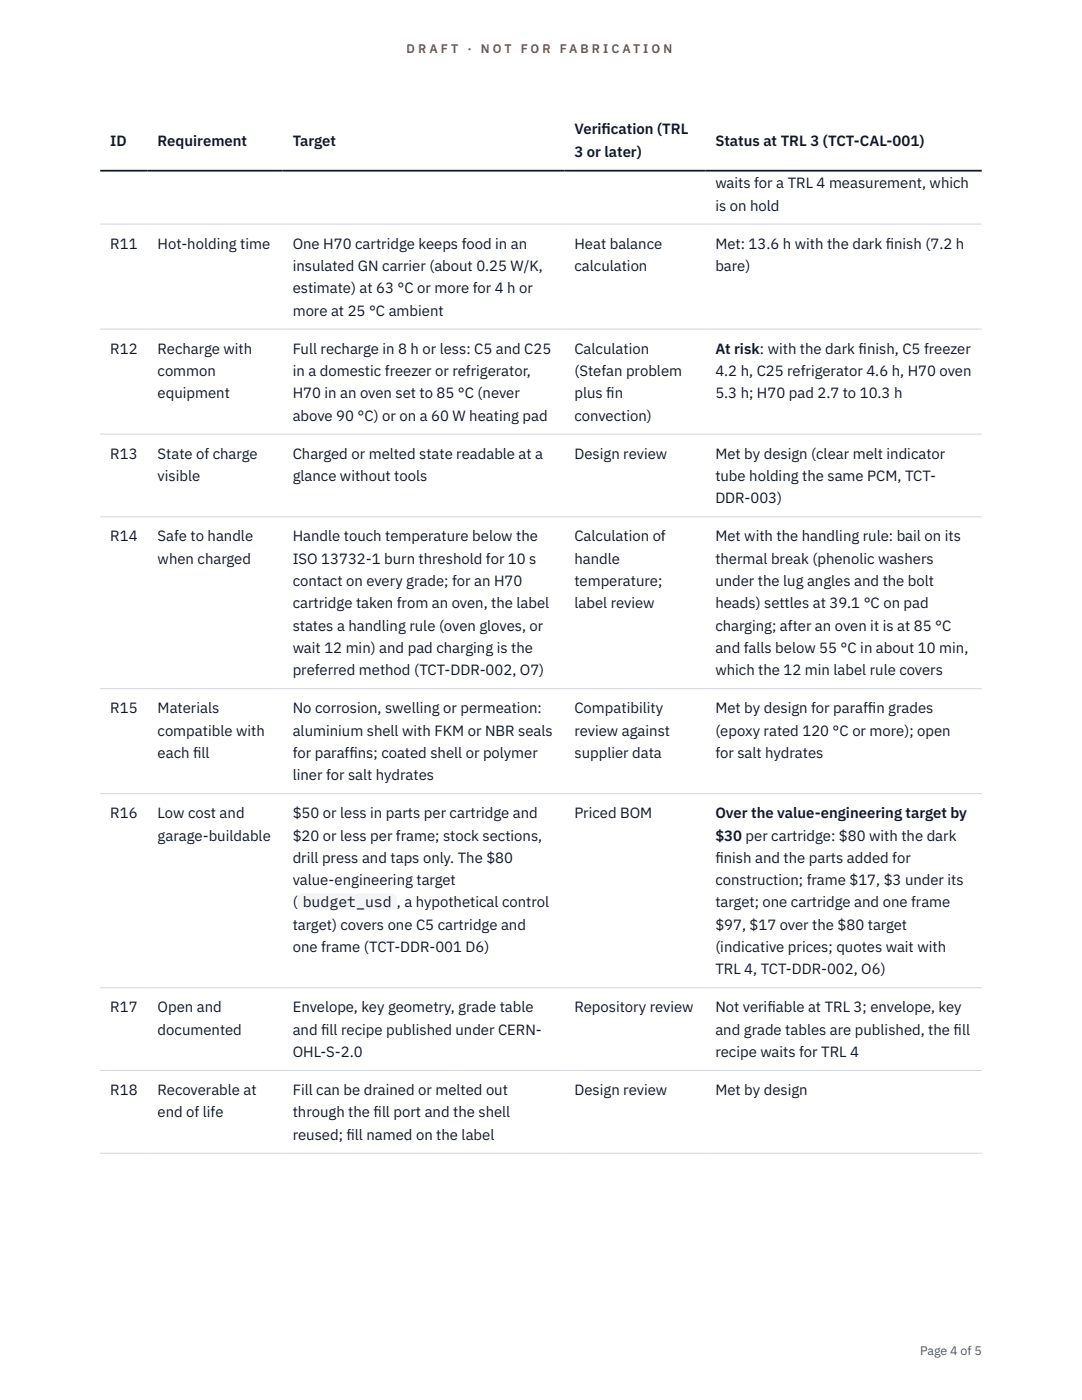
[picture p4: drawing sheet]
<svg xmlns="http://www.w3.org/2000/svg" width="216mm" height="279mm" viewBox="0 0 216 279" stroke-linecap="round" stroke-linejoin="round" font-family="sans-serif">
<defs><g id="words">
<g font-size="3" fill="#111827">
<text x="22" y="29.1">ID</text>
<text x="31.5" y="29.1">Requirement</text>
<text x="58.4" y="29.1">Target</text>
<text x="114.6" y="26.8">Verif</text>
<text x="120.1" y="26.8">ication (TRL</text>
<text x="142.7" y="29.1">Status at TRL 3 (TCT-CAL-001)</text>
<text x="114.6" y="31.3">3 or later)</text>
<text x="142.7" y="37.6">waits for a TRL 4 measurement, which</text>
<text x="142.7" y="42">is on hold</text>
<text x="22" y="49.6">R11</text>
<text x="31.5" y="49.6">Hot-holding time</text>
<text x="58.4" y="49.6">One H70 cartridge keeps food in an</text>
<text x="114.6" y="49.6">Heat balance</text>
<text x="142.7" y="49.6">Met: 13.6 h with the dark f</text>
<text x="176.7" y="49.6">inish (7.2 h</text>
<text x="58.4" y="54.1">insulated GN carrier (about 0.25 W/K,</text>
<text x="58.4" y="58.5">estimate) at 63 °C or more for 4 h or</text>
<text x="114.6" y="54.1">calculation</text>
<text x="142.7" y="54.1">bare)</text>
<text x="58.4" y="63">more at 25 °C ambient</text>
<text x="22" y="70.6">R12</text>
<text x="31.5" y="70.6">Recharge with</text>
<text x="58.4" y="70.6">Full recharge in 8 h or less: C5 and C25</text>
<text x="114.6" y="70.6">Calculation</text>
<text x="142.7" y="70.6">At risk: with the dark f</text>
<text x="171.3" y="70.6">inish, C5 freezer</text>
<text x="31.5" y="75">common</text>
<text x="58.4" y="75">in a domestic freezer or refrigerator,</text>
<text x="114.6" y="75">(Stefan problem</text>
<text x="142.7" y="75">4.2 h, C25 refrigerator 4.6 h, H70 oven</text>
<text x="31.5" y="79.5">equipment</text>
<text x="58.4" y="79.5">H70 in an oven set to 85 °C (never</text>
<text x="58.4" y="83.9">above 90 °C) or on a 60 W heating pad</text>
<text x="114.6" y="79.5">plus f</text>
<text x="114.6" y="83.9">convection)</text>
<text x="121" y="79.5">in</text>
<text x="142.7" y="79.5">5.3 h; H70 pad 2.7 to 10.3 h</text>
<text x="22" y="91.6">R13</text>
<text x="31.5" y="91.6">State of charge</text>
<text x="58.4" y="91.6">Charged or melted state readable at a</text>
<text x="114.6" y="91.6">Design review</text>
<text x="142.7" y="91.6">Met by design (clear melt indicator</text>
<text x="31.5" y="96">visible</text>
<text x="58.4" y="96">glance without tools</text>
<text x="142.7" y="96">tube holding the same PCM, TCT-</text>
<text x="142.7" y="100.4">DDR-003)</text>
<text x="22" y="108.1">R14</text>
<text x="31.5" y="108.1">Safe to handle</text>
<text x="31.5" y="112.5">when charged</text>
<text x="58.4" y="108.1">Handle touch temperature below the</text>
<text x="58.4" y="112.5">ISO 13732-1 burn threshold for 10 s</text>
<text x="114.6" y="108.1">Calculation of</text>
<text x="114.6" y="112.5">handle</text>
<text x="142.7" y="108.1">Met with the handling rule: bail on its</text>
<text x="142.7" y="112.5">thermal break (phenolic washers</text>
<text x="58.4" y="117">contact on every grade; for an H70</text>
<text x="114.6" y="117">temperature;</text>
<text x="142.7" y="117">under the lug angles and the bolt</text>
<text x="58.4" y="121.4">cartridge taken from an oven, the label</text>
<text x="58.4" y="125.8">states a handling rule (oven gloves, or</text>
<text x="114.6" y="121.4">label review</text>
<text x="142.7" y="121.4">heads) settles at 39.1 °C on pad</text>
<text x="142.7" y="125.8">charging; after an oven it is at 85 °C</text>
<text x="58.4" y="130.3">wait 12 min) and pad charging is the</text>
<text x="142.7" y="130.3">and falls below 55 °C in about 10 min,</text>
<text x="58.4" y="134.7">preferred method (TCT-DDR-002, O7)</text>
<text x="142.7" y="134.7">which the 12 min label rule covers</text>
<text x="22" y="142.4">R15</text>
<text x="31.5" y="142.4">Materials</text>
<text x="58.4" y="142.4">No corrosion, swelling or permeation:</text>
<text x="114.6" y="142.4">Compatibility</text>
<text x="142.7" y="142.4">Met by design for paraff</text>
<text x="173.2" y="142.4">in grades</text>
<text x="31.5" y="146.8">compatible with</text>
<text x="58.4" y="146.8">aluminium shell with FKM or NBR seals</text>
<text x="114.6" y="146.8">review against</text>
<text x="142.7" y="146.8">(epoxy rated 120 °C or more); open</text>
<text x="31.5" y="151.2">each f</text>
<text x="38.5" y="151.2">ill</text>
<text x="58.4" y="151.2">for paraff</text>
<text x="58.4" y="155.7">liner for salt hydrates</text>
<text x="69.7" y="151.2">ins; coated shell or polymer</text>
<text x="114.6" y="151.2">supplier data</text>
<text x="142.7" y="151.2">for salt hydrates</text>
<text x="22" y="163.3">R16</text>
<text x="31.5" y="163.3">Low cost and</text>
<text x="31.5" y="167.8">garage-buildable</text>
<text x="58.4" y="163.3">$50 or less in parts per cartridge and</text>
<text x="58.4" y="167.8">$20 or less per frame; stock sections,</text>
<text x="114.6" y="163.3">Priced BOM</text>
<text x="142.7" y="163.3">Over the value-engineering target by</text>
<text x="142.7" y="167.8">$30 per cartridge: $80 with the dark</text>
<text x="58.4" y="172.2">drill press and taps only. The $80</text>
<text x="142.7" y="172.2">f</text>
<text x="142.7" y="172.2">inish and the parts added for</text>
<text x="58.4" y="176.6">value-engineering target</text>
<text x="142.7" y="176.6">construction; frame $17, $3 under its</text>
<text x="58.4" y="181.1">(</text>
<text x="58.4" y="185.5">target) covers one C5 cartridge and</text>
<text x="60.4" y="181.1">budget_usd</text>
<text x="79.2" y="181.1">, a hypothetical control</text>
<text x="142.7" y="181.1">target; one cartridge and one frame</text>
<text x="142.7" y="185.5">$97, $17 over the $80 target</text>
<text x="58.4" y="190">one frame (TCT-DDR-001 D6)</text>
<text x="142.7" y="190">(indicative prices; quotes wait with</text>
<text x="142.7" y="194.4">TRL 4, TCT-DDR-002, O6)</text>
<text x="22" y="202.1">R17</text>
<text x="31.5" y="202.1">Open and</text>
<text x="58.4" y="202.1">Envelope, key geometry, grade table</text>
<text x="114.6" y="202.1">Repository review</text>
<text x="142.7" y="202.1">Not verif</text>
<text x="153.1" y="202.1">iable at TRL 3; envelope, key</text>
<text x="31.5" y="206.5">documented</text>
<text x="58.4" y="206.5">and f</text>
<text x="64.1" y="206.5">ill recipe published under CERN-</text>
<text x="142.7" y="206.5">and grade tables are published, the f</text>
<text x="190.3" y="206.5">ill</text>
<text x="58.4" y="210.9">OHL-S-2.0</text>
<text x="142.7" y="210.9">recipe waits for TRL 4</text>
<text x="22" y="218.6">R18</text>
<text x="31.5" y="218.6">Recoverable at</text>
<text x="58.4" y="218.6">Fill can be drained or melted out</text>
<text x="114.6" y="218.6">Design review</text>
<text x="142.7" y="218.6">Met by design</text>
<text x="31.5" y="223">end of life</text>
<text x="58.4" y="223">through the f</text>
<text x="58.4" y="227.5">reused; f</text>
<text x="69.1" y="227.5">ill named on the label</text>
<text x="74.5" y="223">ill port and the shell</text>
</g>
<g font-size="2.5" fill="#b45309">
<text x="81.1" y="10.5">D R A F T</text>
<text x="93.3" y="10.5">·</text>
<text x="95.9" y="10.5">N O T</text>
<text x="103.9" y="10.5">F O R</text>
<text x="111.7" y="10.5">F A B R I C A T I O N</text>
</g>
<text font-size="2.5" fill="#4b5563" x="183.6" y="270.3">Page 4 of 5</text>
</g></defs>
<path d="M20 44.7h175.9M20 65.7h175.9M20 86.6h175.9M20 103.1h175.9M20 137.4h175.9M20 158.4h175.9M20 197.1h175.9M20 213.6h175.9M20 230.2h175.9" fill="none" stroke="#d1d5db" stroke-width=".2"/>
<path d="M20 34.1h175.9" fill="none" stroke="#111827" stroke-width=".35"/>
<path d="M59.4 178.3h19.8v3.4h-19.8z" fill="#f3f4f6"/>
<use href="#words"/>
</svg>
